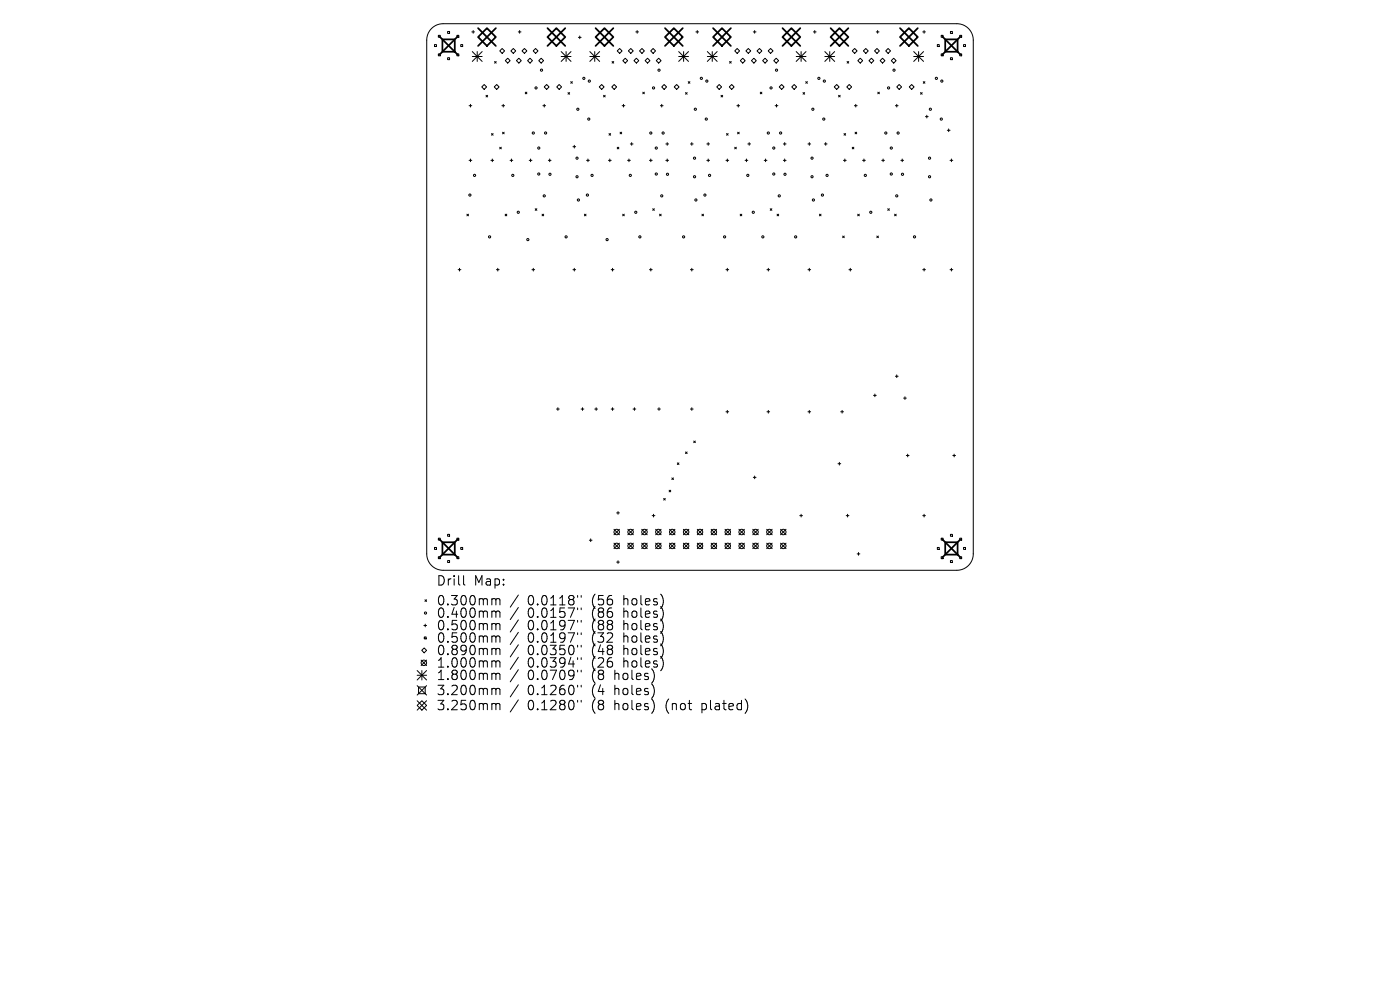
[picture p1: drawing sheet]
<svg xmlns="http://www.w3.org/2000/svg" width="297mm" height="210mm" viewBox="0 0 297 210" stroke-linecap="round" stroke-linejoin="round" font-family="sans-serif">
<defs><g id="words">
<g font-size="2.8">
<text x="92.5" y="124.5">Drill</text>
<text x="100.5" y="124.5">Map:</text>
<text x="92.5" y="128.7">0.300mm</text>
<text x="92.5" y="131.3">0.400mm</text>
<text x="111.9" y="128.7">0.0118&quot;</text>
<text x="111.9" y="131.3">0.0157&quot;</text>
<text x="125.7" y="128.7">(56</text>
<text x="125.7" y="131.3">(86</text>
<text x="132.5" y="128.7">holes)</text>
<text x="132.5" y="131.3">holes)</text>
<text x="92.5" y="134">0.500mm</text>
<text x="92.5" y="136.6">0.500mm</text>
<text x="111.9" y="134">0.0197&quot;</text>
<text x="111.9" y="136.6">0.0197&quot;</text>
<text x="125.7" y="134">(88</text>
<text x="125.7" y="136.6">(32</text>
<text x="132.5" y="134">holes)</text>
<text x="132.5" y="136.6">holes)</text>
<text x="92.5" y="139.3">0.890mm</text>
<text x="92.5" y="141.9">1.000mm</text>
<text x="111.9" y="139.3">0.0350&quot;</text>
<text x="111.9" y="141.9">0.0394&quot;</text>
<text x="125.7" y="139.3">(48</text>
<text x="125.7" y="141.9">(26</text>
<text x="132.5" y="139.3">holes)</text>
<text x="132.5" y="141.9">holes)</text>
<text x="92.5" y="144.5">1.800mm</text>
<text x="92.5" y="147.7">3.200mm</text>
<text x="111.9" y="144.5">0.0709&quot;</text>
<text x="111.9" y="147.7">0.1260&quot;</text>
<text x="125.7" y="144.5">(8</text>
<text x="125.7" y="147.7">(4</text>
<text x="130.6" y="144.5">holes)</text>
<text x="130.6" y="147.7">holes)</text>
<text x="92.5" y="150.9">3.250mm</text>
<text x="111.9" y="150.9">0.1280&quot;</text>
<text x="125.7" y="150.9">(8</text>
<text x="130.6" y="150.9">holes)</text>
<text x="141.7" y="150.9">(not</text>
<text x="149.5" y="150.9">plated)</text>
</g>
</g></defs>
<g fill="none" stroke="#000" stroke-width=".21">
<path d="M91.5 6a3.5 3.5 0 0 1 2.5-1h109a3.5 3.5 0 0 1 3.5 3.5v109a3.5 3.5 0 0 1-3.5 3.5h-109a3.5 3.5 0 0 1-3.5-3.5v-109a3.5 3.5 0 0 1 1-2.5zM92.2 9.5h.4v.4h-.4zM93 7.5h.4v.4h-.4zM93 11.4h.4v.4h-.4zM95 6.7h.4v.4h-.4zM95 12.2h.4v.5h-.4zM96.9 7.5h.4v.4h-.4zM96.9 11.4h.4v.4h-.4zM97.7 9.5h.5v.4h-.5zM100.1 6.8h.6M100.2 10.9l2.1 2.1M100.2 12h2.1"/>
<path d="M100.4 6.5v.6M101.2 10.9v2.1M102.2 18.4l.5-.5 .5 .5-.5 .6zM102.3 10.9l-2.1 2.1M104.9 18.4l.5-.5 .5 .5-.5 .6zM104.9 13l.4 .4M105.3 13l-.4 .4M106 10.8l.5-.5 .5 .5-.5 .5zM107.2 12.9l.5-.5 .5 .5-.5 .5zM108.9 10.3l.5 .5-.5 .5-.5-.5zM109.9 6.8h.6M110.1 12.4l.5 .5-.5 .5-.5-.5z"/>
<path d="M110.2 6.5v.6M110.7 10.8l.6-.5 .5 .5-.5 .5zM111.4 19.6l.4 .3M111.8 19.6l-.4 .3M112.4 12.4l.6 .5-.6 .5-.5-.5zM113.6 10.3l.5 .5-.5 .5-.5-.5zM114.3 12.9l.5-.5 .5 .5-.5 .5zM115.5 18.4l.5-.5 .5 .5-.5 .6zM118.1 18.4l.5-.5 .5 .5-.5 .6zM119.1 12h2M119.1 10.9l2 2.1M120.1 10.9v2.1"/>
<path d="M120.5 19.6l.3 .4M120.8 19.6l-.3 .4M121.1 17.3l.3 .4M121.1 10.9l-2 2.1M121.4 17.3l-.3 .4M122.7 7.9h.6M123 7.6v.6M125.1 12h2.1M125.1 10.9l2.1 2.1M126.2 10.9v2.1M127.2 10.9l-2.1 2.1M127.6 17.9l.6 .5-.6 .6-.5-.6z"/>
<path d="M129.9 13l.3 .4M130.2 13l-.3 .4M130.3 17.9l.5 .5-.5 .6-.5-.6zM131.5 10.3l.5 .5-.5 .5-.6-.5zM132.6 12.4l.6 .5-.6 .5-.5-.5zM133.8 10.3l.5 .5-.5 .5-.5-.5zM134.5 12.9l.5-.5 .5 .5-.5 .5zM134.9 6.8h.6M135.2 6.5v.6M135.7 10.8l.5-.5 .5 .5-.5 .5zM136.4 19.6l.3 .3M136.7 19.6l-.3 .3"/>
<path d="M136.9 12.9l.5-.5 .5 .5-.5 .5zM138.6 10.3l.5 .5-.5 .5-.6-.5zM139.2 12.9l.5-.5 .6 .5-.6 .5zM140.4 18.4l.5-.5 .5 .5-.5 .6zM143 18.4l.6-.5 .5 .5-.5 .6zM144 12h2.1M144 10.9l2.1 2.1M145 10.9v2.1M145.4 19.6l.4 .4M145.8 19.6l-.4 .4M146 17.3l.4 .4M146.1 10.9l-2.1 2.1"/>
<path d="M146.4 17.3l-.4 .4M147.6 6.8h.6M147.9 6.5v.6M150.1 12h2M150.1 10.9l2 2.1M151.1 10.9v2.1M152.1 18.4l.5-.5 .5 .5-.5 .6zM152.1 10.9l-2 2.1M154.7 18.4l.5-.5 .5 .5-.5 .6zM154.8 13l.3 .4M155.1 13l-.3 .4M155.9 10.8l.5-.5 .5 .5-.5 .5z"/>
<path d="M157.6 12.4l.5 .5-.5 .5-.5-.5zM158.2 10.8l.6-.5 .5 .5-.5 .5zM159.8 6.8h.6M159.9 12.4l.5 .5-.5 .5-.5-.5zM160.1 6.5v.6M161.1 10.3l.5 .5-.5 .5-.5-.5zM161.3 19.6l.3 .3M161.6 19.6l-.3 .3M161.8 12.9l.5-.5 .5 .5-.5 .5zM163.5 10.3l.5 .5-.5 .5-.5-.5zM164.1 12.9l.6-.5 .5 .5-.5 .5zM165.3 18.4l.5-.5 .5 .5-.5 .6z"/>
<path d="M168 18.4l.5-.5 .5 .5-.5 .6zM168.9 12h2.1M168.9 10.9l2.1 2.1M170 10.9v2.1M170.4 19.6l.3 .4M170.7 19.6l-.3 .4M170.9 17.3l.4 .4M171 10.9l-2.1 2.1M171.3 17.3l-.4 .4M172.6 6.8h.5M172.8 6.5v.6M175 12h2.1"/>
<path d="M175 10.9l2.1 2.1M176 10.9v2.1M177 18.4l.5-.5 .5 .5-.5 .6zM177.1 10.9l-2.1 2.1M179.6 18.4l.6-.5 .5 .5-.5 .6zM179.7 13l.4 .4M180.1 13l-.4 .4M181.3 10.3l.5 .5-.5 .5-.5-.5zM182.5 12.4l.5 .5-.5 .5-.5-.5zM183.2 10.8l.5-.5 .5 .5-.5 .5zM184.3 12.9l.6-.5 .5 .5-.5 .5zM185.5 10.8l.5-.5 .6 .5-.6 .5z"/>
<path d="M185.9 6.8h.6M186.2 6.5v.6M186.2 19.6l.4 .3M186.6 19.6l-.4 .3M186.7 12.9l.5-.5 .5 .5-.5 .5zM187.9 10.8l.5-.5 .5 .5-.5 .5zM189.1 12.9l.5-.5 .5 .5-.5 .5zM190.2 18.4l.6-.5 .5 .5-.5 .6zM192.9 18.4l.5-.5 .5 .5-.5 .6zM193.8 12h2.1M193.8 10.9l2.1 2.1M194.9 10.9v2.1"/>
<path d="M195.3 19.6l.3 .4M195.6 19.6l-.3 .4M195.7 6.8h.6M195.9 17.3l.3 .4M195.9 10.9l-2.1 2.1M196 6.5v.6M196.2 17.3l-.3 .4M198.8 9.5h.5v.4h-.5zM199.7 7.5h.4v.4h-.4zM199.7 11.4h.4v.4h-.4zM201.6 6.7h.4v.4h-.4zM201.6 12.2h.4v.5h-.4z"/>
<path d="M203.6 7.5h.4v.4h-.4zM203.6 11.4h.4v.4h-.4zM204.4 9.5h.4v.4h-.4zM99.5 22.4h.6M99.5 34h.6M99.8 22.1v.6M99.8 33.7v.6M103.1 20.2l.4 .4M103.5 20.2l-.4 .4M104.2 34h.5M104.3 28.3l.3 .4M104.4 33.7v.6"/>
<path d="M104.6 28.3l-.3 .4M106 31.2l.4 .4M106.4 31.2l-.4 .4M106.5 22.4h.6M106.6 28l.4 .4M106.8 22.1v.6M107 28l-.4 .4M108.2 34h.6M108.5 33.7v.6M112.3 34h.5M112.6 33.7v.6M115.2 22.4h.5"/>
<path d="M115.5 22.1v.6M116.3 34h.6M116.6 33.7v.6M121.5 31.1h.6M121.8 30.8v.6M124.4 34h.6M124.7 33.7v.6M128 20.2l.4 .4M128.4 20.2l-.4 .4M129.1 34h.6M129.2 28.3l.3 .4M129.4 33.7v.6"/>
<path d="M129.5 28.3l-.3 .4M130.9 31.2l.4 .4M131.3 31.2l-.4 .4M131.5 28l.4 .4M131.9 28l-.4 .4M132 22.4h.6M132.3 22.1v.6M133.1 34h.6M133.4 33.7v.6M133.7 30.5h.6M134 30.2v.6M137.8 34h.6"/>
<path d="M138.1 33.7v.6M140.1 22.4h.6M140.4 22.1v.6M141.3 34h.5M141.3 30.5h.5M141.5 30.2v.6M141.5 33.7v.6M146.5 30.5h.6M146.8 30.2v.6M150 34h.5M150 30.5h.5M150.2 30.2v.6"/>
<path d="M150.2 33.7v.6M153 20.2l.3 .4M153.3 20.2l-.3 .4M154 34h.6M154.1 28.3l.4 .4M154.3 33.7v.6M154.5 28.3l-.4 .4M155.9 31.2l.3 .4M156.2 31.2l-.3 .4M156.3 22.4h.6M156.5 28l.3 .4M156.6 22.1v.6"/>
<path d="M156.8 28l-.3 .4M158.1 34h.5M158.4 33.7v.6M158.6 30.5h.6M158.9 30.2v.6M162.1 34h.6M162.4 33.7v.6M164.4 22.4h.6M164.7 22.1v.6M166.2 34h.6M166.2 30.5h.6M166.5 30.2v.6"/>
<path d="M166.5 33.7v.6M171.4 30.5h.6M171.7 30.2v.6M174.9 30.5h.6M175.2 30.2v.6M177.9 20.2l.3 .4M178.2 20.2l-.3 .4M178.9 34h.6M179.1 28.3l.3 .4M179.2 33.7v.6M179.4 28.3l-.3 .4M180.8 31.2l.3 .4"/>
<path d="M181.1 31.2l-.3 .4M181.3 22.4h.5M181.4 28l.3 .4M181.5 22.1v.6M181.7 28l-.3 .4M183 34h.6M183.3 33.7v.6M187.1 34h.5M187.3 33.7v.6M190 22.4h.5M190.2 22.1v.6M191.1 34h.6"/>
<path d="M191.4 33.7v.6M196.3 24.7h.6M196.6 24.5v.5M201 27.6h.5M201.3 27.3v.6M201.5 34h.6M201.8 33.7v.6M97.2 57.2h.6M97.5 56.9v.6M99.1 45.4l.3 .4M99.4 45.4l-.3 .4M105.3 57.2h.6"/>
<path d="M105.6 56.9v.6M107.2 45.4l.3 .4M107.5 45.4l-.3 .4M112.8 57.2h.6M113.1 56.9v.6M113.5 44.3l.4 .3M113.9 44.3l-.4 .3M115 45.4l.3 .4M115.3 45.4l-.3 .4M121.5 57.2h.6M121.8 56.9v.6M124 45.4l.3 .4"/>
<path d="M124.3 45.4l-.3 .4M129.7 57.2h.5M129.9 56.9v.6M132.1 45.4l.3 .4M132.4 45.4l-.3 .4M137.8 57.2h.6M138.1 56.9v.6M138.5 44.3l.3 .3M138.8 44.3l-.3 .3M139.9 45.4l.4 .4M140.3 45.4l-.4 .4M146.5 57.2h.6"/>
<path d="M146.8 56.9v.6M148.9 45.4l.4 .4M149.3 45.4l-.4 .4M154 57.2h.6M154.3 56.9v.6M157 45.4l.4 .4M157.4 45.4l-.4 .4M162.7 57.2h.6M163 56.9v.6M163.4 44.3l.3 .3M163.7 44.3l-.3 .3M164.8 45.4l.4 .4"/>
<path d="M165.2 45.4l-.4 .4M171.4 57.2h.6M171.7 56.9v.6M173.8 45.4l.4 .4M174.2 45.4l-.4 .4M178.8 50.1l.3 .3M179.1 50.1l-.3 .3M180.1 57.2h.6M180.4 56.9v.6M182 45.4l.3 .4M182.3 45.4l-.3 .4M186 50.1l.4 .3"/>
<path d="M186.4 50.1l-.4 .3M188.3 44.3l.4 .3M188.7 44.3l-.4 .3M189.8 45.4l.3 .4M190.1 45.4l-.3 .4M195.7 57.2h.6M196 56.9v.6M201.5 57.2h.6M201.8 56.9v.6M190 79.8h.5M190.2 79.5v.6M118.1 86.8h.5"/>
<path d="M118.4 86.5v.6M123.3 86.8h.6M123.6 86.5v.6M126.2 86.8h.6M126.5 86.5v.6M129.7 86.8h.5M129.9 86.5v.6M134.3 86.8h.6M134.6 86.5v.6M139.5 86.8h.6M139.8 86.5v.6M143.7 98.2l.3 .3"/>
<path d="M144 98.2l-.3 .3M145.4 95.9l.4 .3M145.8 95.9l-.4 .3M146.5 86.8h.6M146.8 86.5v.6M147.2 93.6l.3 .3M147.5 93.6l-.3 .3M154 87.4h.6M154.3 87.1v.5M162.7 87.4h.6M163 87.1v.5M171.4 87.4h.6"/>
<path d="M171.7 87.1v.5M177.8 98.4h.6M178.1 98.1v.6M178.4 87.4h.5M178.6 87.1v.5M185.3 83.9h.6M185.6 83.6v.6M191.7 84.5h.6M192 84.2v.5M192.3 96.6h.6M192.6 96.3v.6M202.1 96.6h.6"/>
<path d="M202.4 96.3v.6M92.2 116.1h.4v.4h-.4zM93 114.2h.4v.4h-.4zM93 118.1h.4v.4h-.4zM95 113.3h.4v.5h-.4zM95 118.9h.4v.4h-.4zM96.9 114.2h.4v.4h-.4zM96.9 118.1h.4v.4h-.4zM97.7 116.1h.5v.4h-.5zM125 114.6h.6M125.3 114.3v.6M130.3 112.3l1.1 1.1"/>
<path d="M130.3 115.2l1.1 1.2M130.8 108.8h.6M130.8 119.2h.6M131.1 108.5v.6M131.1 118.9v.6M131.4 112.3l-1.1 1.1M131.4 115.2l-1.1 1.2M133.2 115.2l1.2 1.2M133.2 112.3l1.2 1.1M134.4 112.3l-1.2 1.1M134.4 115.2l-1.2 1.2M136.1 115.2l1.2 1.2"/>
<path d="M136.1 112.3l1.2 1.1M137.3 112.3l-1.2 1.1M137.3 115.2l-1.2 1.2M138.4 109.4h.5M138.6 109.1v.6M139.1 115.2l1.1 1.2M139.1 112.3l1.1 1.1M140.2 112.3l-1.1 1.1M140.2 115.2l-1.1 1.2M140.8 105.7l.3 .4M141.1 105.7l-.3 .4M142 104l.3 .3"/>
<path d="M142 115.2l1.2 1.2M142 112.3l1.2 1.1M142.3 104l-.3 .3M142.5 101.4l.4 .3M142.9 101.4l-.4 .3M143.2 112.3l-1.2 1.1M143.2 115.2l-1.2 1.2M145 115.2l1.1 1.2M145 112.3l1.1 1.1M146.1 112.3l-1.1 1.1M146.1 115.2l-1.1 1.2M147.9 115.2l1.2 1.2"/>
<path d="M147.9 112.3l1.2 1.1M149.1 112.3l-1.2 1.1M149.1 115.2l-1.2 1.2M150.9 115.2l1.1 1.2M150.9 112.3l1.1 1.1M152 112.3l-1.1 1.1M152 115.2l-1.1 1.2M153.8 112.3l1.2 1.1M153.8 115.2l1.2 1.2M155 112.3l-1.2 1.1M155 115.2l-1.2 1.2M156.8 115.2l1.1 1.2"/>
<path d="M156.8 112.3l1.1 1.1M157.9 112.3l-1.1 1.1M157.9 115.2l-1.1 1.2M159.7 115.2l1.2 1.2M159.7 112.3l1.2 1.1M159.8 101.3h.6M160.1 101v.6M160.9 112.3l-1.2 1.1M160.9 115.2l-1.2 1.2M162.6 115.2l1.2 1.2M162.6 112.3l1.2 1.1M163.8 112.3l-1.2 1.1"/>
<path d="M163.8 115.2l-1.2 1.2M165.6 115.2l1.2 1.2M165.6 112.3l1.2 1.1M166.8 112.3l-1.2 1.1M166.8 115.2l-1.2 1.2M169.7 109.4h.5M170 109.1v.6M179.5 109.4h.6M179.8 109.1v.6M181.8 117.5h.6M182.1 117.2v.6M195.7 109.4h.6"/>
<path d="M196 109.1v.6M198.8 116.1h.5v.4h-.5zM199.7 114.2h.4v.4h-.4zM199.7 118.1h.4v.4h-.4zM201.6 113.3h.4v.5h-.4zM201.6 118.9h.4v.4h-.4zM203.6 114.2h.4v.4h-.4zM203.6 118.1h.4v.4h-.4zM204.4 116.1h.4v.4h-.4zM89.5 138l.5-.6 .5 .6-.5 .5zM89.9 132.7h.6M90 135.1h.4v.4h-.4z"/>
<path d="M90.2 127.2l.3 .4M90.2 132.4v.6M90.5 127.2l-.3 .4M98.3 122.1v1.7l.3 .3M104.6 127l.5 .1 .1 .2M104.6 129.6h.3l.3 .3M104.6 132.3h.3l.3 .3M104.6 134.9h.3l.3 .3M104.6 137.5l.5 .1 .1 .2M105.2 127.3l.3-.3 .5 .1 .1 1.2M105.2 127.3v1M105.2 129.9v1.1"/>
<path d="M105.2 132.6v1M105.2 135.2v1M105.2 137.8v1.1M105.2 129.9l.3-.3 .5 .1 .1 1.3M105.2 132.6l.3-.3 .5 .1 .1 1.2M105.2 135.2l.3-.3 .5 .1 .1 1.2M105.2 137.8l.3-.3 .5 .1 .1 1.3M110 126.2l-1.8 2.6M110 128.9l-1.8 2.5M110 131.5l-1.8 2.6M110 134.1l-1.8 2.6M110 136.8l-1.8 2.6"/>
<path d="M110 139.4l-1.8 2.6M122.5 126.3v.4M122.5 129v.3M122.5 131.6v.4M122.5 134.2v.4M122.5 136.9v.4M122.5 139.5v.4M123.3 126.3v.4M123.3 129v.3M123.3 131.6v.4M123.3 134.2v.4M123.3 136.9v.4"/>
<path d="M123.3 139.5v.4M88.5 149.6l1-1 1 1-1 1zM88.5 142.2l2 2M88.5 143.2h2M88.5 145.4l2 2M88.5 148.6l2 2M88.8 145.7h1.4v1.5h-1.4zM89.3 140l1.2 1.2M89.5 142.2v2M90.5 140l-1.2 1.2M90.5 142.2l-2 2M90.5 145.4l-2 2"/>
<path d="M90.5 148.6l-2 2M104.6 140.2l.5 .1 .1 .2M104.6 142.8h.3l.3 .3M104.6 146h.3l.3 .3M104.6 149.2l.5 .1 .1 .2M105.2 140.5v1M105.2 143.1v1.1M105.2 146.3v1.1M105.2 149.5v1.1M105.2 140.5l.3-.3 .5 .1 .1 1.2M105.2 143.1l.3-.3 .5 .1 .1 1.3M105.2 146.3l.3-.3 .5 .1 .1 1.3"/>
<path d="M105.2 149.5l.3-.3 .5 .1 .1 1.3M110 142.1l-1.8 2.5M110 145.3l-1.8 2.5M110 148.5l-1.8 2.5M122.5 142.2v.3M122.5 145.4v.3M122.5 148.6v.3M123.3 142.2v.3M123.3 145.4v.3M123.3 148.6v.3"/>
<circle cx="113.7" cy="18.7" r=".23"/>
<circle cx="114.9" cy="14.9" r=".23"/>
<circle cx="123.9" cy="16.6" r=".23"/>
<circle cx="125" cy="17.2" r=".23"/>
<circle cx="138.6" cy="18.7" r=".23"/>
<circle cx="139.8" cy="14.9" r=".23"/>
<circle cx="148.8" cy="16.6" r=".23"/>
<circle cx="150" cy="17.2" r=".23"/>
<circle cx="163.6" cy="18.7" r=".23"/>
<circle cx="164.7" cy="14.9" r=".23"/>
<circle cx="173.7" cy="16.6" r=".23"/>
<circle cx="174.9" cy="17.2" r=".23"/>
<circle cx="188.5" cy="18.7" r=".23"/>
<circle cx="189.7" cy="14.9" r=".23"/>
<circle cx="198.6" cy="16.6" r=".23"/>
<circle cx="199.8" cy="17.2" r=".23"/>
<circle cx="100.7" cy="37.2" r=".23"/>
<circle cx="108.8" cy="37.2" r=".23"/>
<circle cx="113.1" cy="28.2" r=".23"/>
<circle cx="114.3" cy="31.4" r=".23"/>
<circle cx="114.3" cy="36.9" r=".23"/>
<circle cx="115.7" cy="28.2" r=".23"/>
<circle cx="116.7" cy="37" r=".23"/>
<circle cx="122.4" cy="33.6" r=".23"/>
<circle cx="122.4" cy="37.5" r=".23"/>
<circle cx="122.6" cy="23.2" r=".23"/>
<circle cx="124.9" cy="25.3" r=".23"/>
<circle cx="125.6" cy="37.2" r=".23"/>
<circle cx="133.7" cy="37.2" r=".23"/>
<circle cx="138.1" cy="28.2" r=".23"/>
<circle cx="139.2" cy="31.4" r=".23"/>
<circle cx="139.2" cy="36.9" r=".23"/>
<circle cx="140.7" cy="28.2" r=".23"/>
<circle cx="141.6" cy="37" r=".23"/>
<circle cx="147.3" cy="33.6" r=".23"/>
<circle cx="147.3" cy="37.5" r=".23"/>
<circle cx="147.5" cy="23.2" r=".23"/>
<circle cx="149.8" cy="25.3" r=".23"/>
<circle cx="150.5" cy="37.2" r=".23"/>
<circle cx="158.6" cy="37.2" r=".23"/>
<circle cx="163" cy="28.2" r=".23"/>
<circle cx="164.2" cy="31.4" r=".23"/>
<circle cx="164.2" cy="36.9" r=".23"/>
<circle cx="165.6" cy="28.2" r=".23"/>
<circle cx="166.5" cy="37" r=".23"/>
<circle cx="172.3" cy="33.6" r=".23"/>
<circle cx="172.3" cy="37.5" r=".23"/>
<circle cx="172.4" cy="23.2" r=".23"/>
<circle cx="174.8" cy="25.3" r=".23"/>
<circle cx="175.5" cy="37.2" r=".23"/>
<circle cx="183.6" cy="37.2" r=".23"/>
<circle cx="187.9" cy="28.2" r=".23"/>
<circle cx="189.1" cy="31.4" r=".23"/>
<circle cx="189.1" cy="36.9" r=".23"/>
<circle cx="190.5" cy="28.2" r=".23"/>
<circle cx="191.5" cy="37" r=".23"/>
<circle cx="197.2" cy="33.6" r=".23"/>
<circle cx="197.2" cy="37.5" r=".23"/>
<circle cx="197.4" cy="23.2" r=".23"/>
<circle cx="199.7" cy="25.3" r=".23"/>
<circle cx="99.7" cy="41.4" r=".23"/>
<circle cx="103.9" cy="50.2" r=".23"/>
<circle cx="109.9" cy="45" r=".23"/>
<circle cx="112" cy="50.8" r=".23"/>
<circle cx="115.5" cy="41.6" r=".23"/>
<circle cx="120.1" cy="50.2" r=".23"/>
<circle cx="122.7" cy="42.4" r=".23"/>
<circle cx="124.6" cy="41.4" r=".23"/>
<circle cx="128.8" cy="50.8" r=".23"/>
<circle cx="134.9" cy="45" r=".23"/>
<circle cx="135.7" cy="50.2" r=".23"/>
<circle cx="140.4" cy="41.6" r=".23"/>
<circle cx="145" cy="50.2" r=".23"/>
<circle cx="147.6" cy="42.4" r=".23"/>
<circle cx="149.5" cy="41.4" r=".23"/>
<circle cx="153.7" cy="50.2" r=".23"/>
<circle cx="159.8" cy="45" r=".23"/>
<circle cx="161.8" cy="50.2" r=".23"/>
<circle cx="165.3" cy="41.6" r=".23"/>
<circle cx="168.8" cy="50.2" r=".23"/>
<circle cx="172.6" cy="42.4" r=".23"/>
<circle cx="174.5" cy="41.4" r=".23"/>
<circle cx="184.7" cy="45" r=".23"/>
<circle cx="190.2" cy="41.6" r=".23"/>
<circle cx="194" cy="50.2" r=".23"/>
<circle cx="197.5" cy="42.4" r=".23"/>
<circle cx="130.8" cy="112.9" r=".58"/>
<circle cx="130.8" cy="115.8" r=".58"/>
<circle cx="133.8" cy="112.9" r=".58"/>
<circle cx="133.8" cy="115.8" r=".58"/>
<circle cx="136.7" cy="112.9" r=".58"/>
<circle cx="136.7" cy="115.8" r=".58"/>
<circle cx="139.7" cy="112.9" r=".58"/>
<circle cx="139.7" cy="115.8" r=".58"/>
<circle cx="142.6" cy="112.9" r=".58"/>
<circle cx="142.6" cy="115.8" r=".58"/>
<circle cx="145.6" cy="112.9" r=".58"/>
<circle cx="145.6" cy="115.8" r=".58"/>
<circle cx="148.5" cy="112.9" r=".58"/>
<circle cx="148.5" cy="115.8" r=".58"/>
<circle cx="151.4" cy="112.9" r=".58"/>
<circle cx="151.4" cy="115.8" r=".58"/>
<circle cx="154.4" cy="112.9" r=".58"/>
<circle cx="154.4" cy="115.8" r=".58"/>
<circle cx="157.3" cy="112.9" r=".58"/>
<circle cx="157.3" cy="115.8" r=".58"/>
<circle cx="160.3" cy="112.9" r=".58"/>
<circle cx="160.3" cy="115.8" r=".58"/>
<circle cx="163.2" cy="112.9" r=".58"/>
<circle cx="163.2" cy="115.8" r=".58"/>
<circle cx="166.2" cy="112.9" r=".58"/>
<circle cx="166.2" cy="115.8" r=".58"/>
<circle cx="90.3" cy="130" r=".23"/>
<circle cx="89.9" cy="140.6" r=".58"/>
</g>
<path d="M93.3 7.8l3.7 3.7M93.9 8.4h2.6v2.6h-2.6zM97 7.8l-3.7 3.7M200 7.8l3.7 3.7M200.5 8.4h2.6v2.6h-2.6zM203.7 7.8l-3.7 3.7M93.3 114.5l3.7 3.7M93.9 115h2.6v2.6h-2.6zM97 114.5l-3.7 3.7M200 114.5l3.7 3.7M200.5 115h2.6v2.6h-2.6zM203.7 114.5l-3.7 3.7" fill="none" stroke="#000" stroke-width=".37"/>
<g fill="none" stroke="#000" stroke-width=".38">
<path d="M101.4 6l3.8 3.7M103.3 6l1.9 1.9-1.9 1.8-1.9-1.8zM105.2 6l-3.8 3.7M116.1 6l3.8 3.7M118 6l1.9 1.9-1.9 1.8-1.9-1.8zM119.9 6l-3.8 3.7M126.3 6l3.8 3.7M128.2 6l1.9 1.9-1.9 1.8-1.9-1.8zM130.1 6l-3.8 3.7M141.1 6l3.7 3.7M143 6l1.8 1.9-1.8 1.8-1.9-1.8zM144.8 6l-3.7 3.7"/>
<path d="M151.3 6l3.7 3.7M153.2 6l1.8 1.9-1.8 1.8-1.9-1.8zM155 6l-3.7 3.7M166 6l3.8 3.7M167.9 6l1.9 1.9-1.9 1.8-1.9-1.8zM169.8 6l-3.8 3.7M176.2 6l3.8 3.7M178.1 6l1.9 1.9-1.9 1.8-1.9-1.8zM180 6l-3.8 3.7M190.9 7.9l1.9-1.9 1.9 1.9-1.9 1.8zM190.9 6l3.8 3.7M194.7 6l-3.8 3.7"/>
</g>
<use href="#words"/>
</svg>
